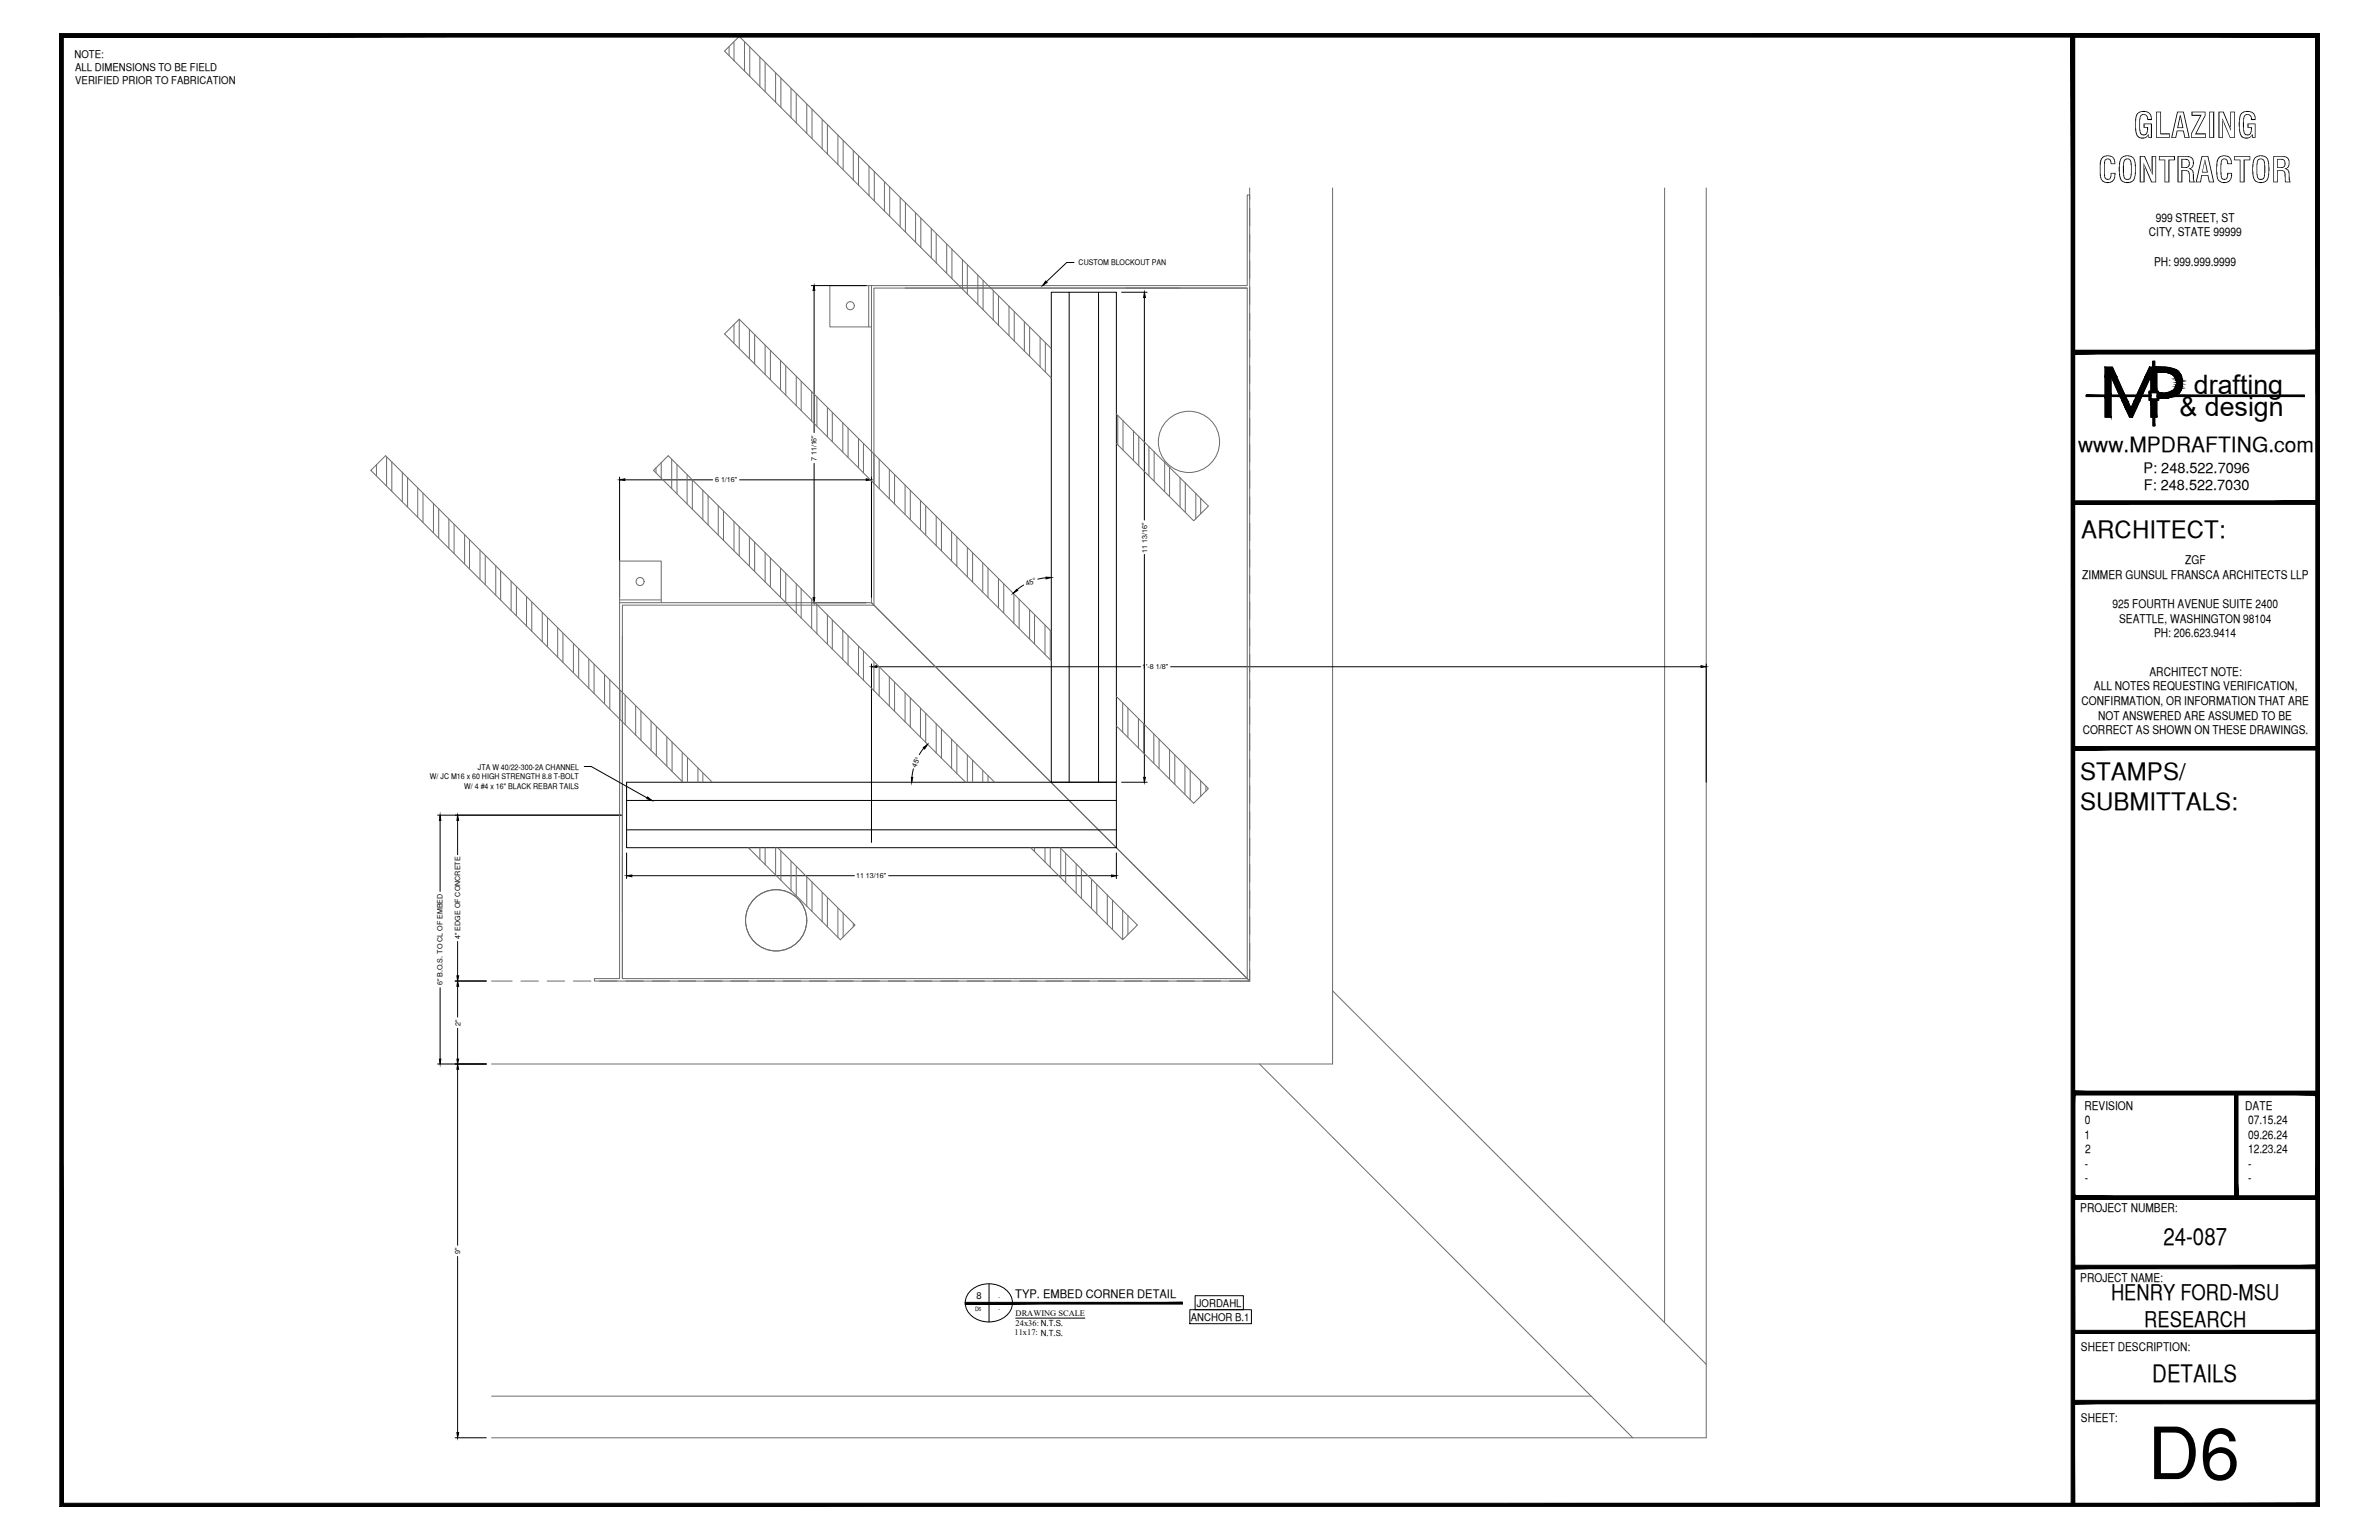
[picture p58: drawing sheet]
<svg xmlns="http://www.w3.org/2000/svg" width="432mm" height="279mm" viewBox="0 0 432 279" stroke-linecap="round" stroke-linejoin="round" font-family="sans-serif">
<defs><g id="words">
<text font-size="13.1" x="389.8" y="268.4">D6</text>
<g font-size="6.3">
<text x="387.2" y="25">GLAZING</text>
<text x="380.8" y="33.1">CONTRACTOR</text>
</g>
<g font-size="4.9">
<text x="398.2" y="71.5">drafting</text>
<text x="395.6" y="75.5">&amp; design</text>
</g>
<g font-size="4.4">
<text x="377.8" y="97.5">ARCHITECT:</text>
<text x="377.6" y="141.5">STAMPS/</text>
<text x="377.6" y="146.9">SUBMITTALS:</text>
<text x="392.7" y="225.8">24-087</text>
<text x="390.7" y="250.7">DETAILS</text>
</g>
<g font-size="3.9">
<text x="383.2" y="235.9">HENRY FORD-MSU</text>
<text x="389.2" y="240.7">RESEARCH</text>
</g>
<text font-size="3.8" x="377.2" y="82">www.MPDRAFTING.com</text>
<g font-size="2.6">
<text x="389.1" y="85.8">P: 248.522.7096</text>
<text x="389.1" y="89">F: 248.522.7030</text>
</g>
<g font-size="2.2">
<text x="391.3" y="40.2">999 STREET, ST</text>
<text x="390" y="42.9">CITY, STATE 99999</text>
<text x="391" y="48.2">PH: 999.999.9999</text>
<text x="378" y="105">ZIMMER GUNSUL FRANSCA ARCHITECTS LLP</text>
<text x="396.6" y="102.3">ZGF</text>
<text x="383.4" y="110.3">925 FOURTH AVENUE SUITE 2400</text>
<text x="384.6" y="113">SEATTLE, WASHINGTON 98104</text>
<text x="391" y="115.6">PH: 206.623.9414</text>
<text x="380" y="125.2">ALL NOTES REQUESTING VERIFICATION,</text>
<text x="390.1" y="122.6">ARCHITECT NOTE:</text>
<text x="377.8" y="127.9">CONFIRMATION, OR INFORMATION THAT ARE</text>
<text x="380.8" y="130.6">NOT ANSWERED ARE ASSUMED TO BE</text>
<text x="378" y="133.2">CORRECT AS SHOWN ON THESE DRAWINGS.</text>
<text x="378.3" y="201.3">REVISION</text>
<text x="378.4" y="204">0</text>
<text x="407.5" y="201.3">DATE</text>
<text x="408" y="204">07.15.24</text>
<text x="378.3" y="206.6">1</text>
<text x="378.5" y="209.2">2</text>
<text x="408" y="206.6">09.26.24</text>
<text x="408" y="209.2">12.23.24</text>
<text x="378.4" y="211.9">-</text>
<text x="378.4" y="214.5">-</text>
<text x="408" y="211.9">-</text>
<text x="408" y="214.5">-</text>
<text x="377.6" y="219.9">PROJECT NUMBER:</text>
<text x="377.6" y="232.5">PROJECT NAME:</text>
<text x="377.7" y="245.2">SHEET DESCRIPTION:</text>
<text x="377.7" y="257.9">SHEET:</text>
</g>
<text font-size="2.1" x="184.3" y="235.5">TYP. EMBED CORNER DETAIL</text>
<g font-size="1.9">
<text x="13.5" y="10.5">NOTE:</text>
<text x="13.7" y="12.9">ALL DIMENSIONS TO BE FIELD</text>
<text x="13.7" y="15.3">VERIFIED PRIOR TO FABRICATION</text>
<text x="216.2" y="239.6">ANCHOR B.1</text>
<text x="217.2" y="237">JORDAHL</text>
</g>
<text font-size="1.8" x="177.2" y="235.6">8</text>
<g font-size="1.5">
<text x="184.3" y="238.8">DRAWING SCALE</text>
<text x="184.1" y="242.3">11x17: N.T.S.</text>
<text x="184.3" y="240.5">24x36: N.T.S.</text>
</g>
<g font-size="1.4">
<text x="195.8" y="48.1">CUSTOM BLOCKOUT PAN</text>
<text x="78" y="141.4">W/ JC M16 x 60 HIGH STRENGTH 8.8 T-BOLT</text>
<text x="84.3" y="143.1">W/ 4 #4 x 16&quot; BLACK REBAR TAILS</text>
<text x="86.7" y="139.6">JTA W 40/22-300-2A CHANNEL</text>
</g>
<g font-size="1.3">
<text x="148.2" y="83.7" transform="rotate(-90 148.2 83.7)">7 11/16&quot;</text>
<text x="129.8" y="87.5">6 1/16&quot;</text>
<text x="208.2" y="100.3" transform="rotate(-90 208.2 100.3)">11 13/16&quot;</text>
<text x="186.4" y="106.4" transform="rotate(-22 186.4 106.4)">45°</text>
<text x="207.3" y="121.4">1'-8 1/8&quot;</text>
<text x="166.3" y="139.3" transform="rotate(-67 166.3 139.3)">45°</text>
<text x="155.4" y="159.3">11 13/16&quot;</text>
<text x="83.5" y="170.4" transform="rotate(-90 83.5 170.4)">4&quot; EDGE OF CONCRETE</text>
<text x="80.3" y="178.8" transform="rotate(-90 80.3 178.8)">6&quot; B.O.S. TO CL OF EMBED</text>
<text x="83.6" y="186.1" transform="rotate(-90 83.6 186.1)">2&quot;</text>
<text x="83.5" y="227.5" transform="rotate(-90 83.5 227.5)">9&quot;</text>
</g>
<g font-size="1.1">
<text x="177" y="237.9">D6</text>
<text x="181.2" y="235.6">-</text>
<text x="181.2" y="237.9">-</text>
</g>
</g></defs>
<!-- layer: SURROUNDING CONDITIONS -->
<g fill="none" stroke="#6c6c6c" stroke-width=".18">
<path d="M132.3 8.5v1.6M133.2 7.6v3.4M135.1 7.6v5.3M136.1 8.5v5.3M137.9 10.4v5.3M138.9 11.4v5.3M140.8 13.2v5.3M141.7 14.2v5.3M143.6 16.1v5.3M144.5 17v5.4M146.4 18.9v5.3M147.4 19.8v5.3"/>
<path d="M149.2 21.7v5.4M150.2 22.7v5.3M152.1 24.5v5.3M153 25.5v5.3M154.9 27.4v5.3M155.8 28.3v5.3M157.7 30.2v5.3M158.7 31.1v5.3M160.5 33v5.4M161.5 34v5.2M163.4 35.8v5.3M164.3 36.8v5.3"/>
<path d="M166.2 38.7v5.2M167.1 39.6v5.3M226.8 34.1v2.1M226.8 37.8v3.2M241.9 34.1v158.9h-152.7M302.1 34.1v205.9M309.7 34.1v226.8h-220.5M133.2 58.9v3.4M134.2 57.9v5.3M134.2 57.9l-2.7 2.7 59.3 59.3M134.2 57.9l56.6 56.7M136 59.8v5.3"/>
<path d="M157.7 51.8v7.5M158.2 59.3h-7.6v-7.5h75.8v-16.4h.4v142.6M158.2 51.8v57.5M164.3 52.3h62.1v125.2h-113.4v-62.1M169 41.5v5.3M169.9 42.4v5.4M171.8 44.3v5.3M172.8 45.2v5.3M174.7 47.1v5.4M175.6 48.1v5.3M177.5 50v5.2M178.4 50.9v5.3"/>
<path d="M180.3 52.8v5.3M181.2 53.7v5.4M183.1 55.6v5.3M184.1 56.5v5.3M185.9 58.4v5.4M186.9 59.4v5.3M204.3 52.3h9.9M226.4 52.3h-67.8v57.5h-45.6v67.7M226.8 42.5v3.2M226.8 47.3v3.2M226.8 52.1v3.1M226.8 56.8v3.2"/>
<path d="M137 60.7v5.3M138.9 62.6v5.3M139.8 63.6v5.3M141.7 65.4v5.3M142.6 66.4v5.3M144.5 68.3v5.3M145.4 69.2v5.3M147.3 71.1v5.3M148.3 72v5.3M150.2 73.9v5.3M151.1 74.9v5.2M153 76.7v5.3"/>
<path d="M153.9 77.7v5.3M155.8 79.6v5.2M188.8 61.2v5.3M189.7 62.2v5.3M190.8 63.2l-56.6-56.6-2.7 2.7 59.3 59.3M202.6 75.1l16.7 16.7-2.6 2.7-14.1-14M202.9 75.4v5.3M203.8 76.3v5.3M205.7 78.2v5.3M206.7 79.1v5.4M226.8 61.6v3.2M226.8 66.4v3.1"/>
<path d="M226.8 71.1v3.2M226.8 75.9v3.2M67.4 85.3h.1M68.3 84.3v2M70.2 82.9v5.3M71.1 83.8v5.4M73 85.7v5.3M74 86.6v5.3M75.8 88.5v5.4M76.8 89.5v5.3M78.7 91.3v5.3M79.6 92.3v5.3"/>
<path d="M81.5 94.2v5.3M82.4 95.1v5.3M84.3 97v5.3M85.2 97.9v5.4M87.1 99.8v5.4M119.1 84.8v1M120 83.9v2.8M121.9 83.3v5.3M122.9 84.3v5.3M124.7 86.1v5.3M125.7 87.1v5.3M127.6 89v5.3"/>
<path d="M128.5 89.9v5.3M130.4 91.8v5.3M131.3 92.7v5.3M133.2 94.6v5.3M134.2 95.6v5.2M136 97.4v5.3M137 98.4v5.3M156.7 80.5v5.3M158.6 82.4v5.3M159.6 83.3v5.3M161.4 85.2v5.3M162.4 86.1v5.3"/>
<path d="M164.3 88v5.3M165.2 89v5.3M167.1 90.8v5.3M168 91.8v5.3M169.9 93.7v5.3M170.9 94.6v5.3M172.7 96.5v5.3M173.7 97.4v5.3M175.6 99.3v5.3M208.5 81v5.3M209.5 81.9v5.3M211.4 83.8v5.4"/>
<path d="M212.3 84.8v5.3M214.2 86.7v5.2M215.1 87.6v5.3M217 89.5v4.7M217.9 90.4v2.8M226.8 80.6v3.2M226.8 85.4v3.2M226.8 90.2v3.1M226.8 94.9v3.2M226.8 99.7v3.2M88.1 100.8v5.2M90 102.6v5.3"/>
<path d="M90.9 103.6v5.3M92.8 105.5v5.3M93.7 106.4v5.3M95.6 108.3v5.3M96.5 109.2v5.4M98.4 111.1v5.3M99.4 112v5.3M101.2 113.9v5.4M102.2 114.9v5.3M104.1 116.8v5.2M105 117.7v5.3M106.9 119.6v5.3"/>
<path d="M112.5 109.3h45.7M112.5 108.8h7.5M120 109.3v-7.5h-7.5v75.7h-4.6v.5h118.9M138.9 100.3v5.3M139.8 101.2v5.3M141.7 103.1v5.3M142.6 104v5.3M144.5 105.9v5.3M145.4 106.8v5.3M147.3 108.7v5.3M148.3 109.7v5.3M150.2 111.6v5.2"/>
<path d="M151.1 112.5v5.3M153 114.4v5.3M153.9 115.3v5.3M155.8 117.2v5.3M156.7 118.1v5.3M158.2 109.3l68.6 68.7M176.5 100.3v5.3M178.4 102.1v5.3M179.3 103.1v5.3M181.2 105v5.3M182.2 105.9v5.3M184 107.8v5.3"/>
<path d="M185 108.7v5.3M186.9 110.6v5.4M187.8 111.6v5.2M189.7 113.4v5.3M190.6 114.4v5.3M226.8 104.5v3.1M226.8 109.2v3.2M226.8 114v3.2M226.8 118.7v3.2M107.8 120.5v5.4M109.7 122.4v5.3M110.7 123.3v5.4"/>
<path d="M112.5 125.2v5.4M113.5 126.2v5.3M115.4 128v5.3M116.3 129v5.3M118.2 130.9v5.3M119.1 131.8v5.4M121 133.7v5.3M122 134.6v5.4M123.8 136.5v5.4M124.8 137.5v4.4M126.7 139.3v2.6M158.6 120v5.3"/>
<path d="M159.6 121v5.3M161.4 122.8v5.3M162.4 123.8v5.3M164.3 125.7v5.3M165.2 126.6v5.4M167.1 128.5v5.3M168 129.4v5.3M169.9 131.3v5.4M170.9 132.3v5.3M172.7 134.1v5.3M173.7 135.1v5.3M175.6 137v4.9"/>
<path d="M176.5 137.9v4M178.4 139.8v2.1M202.6 126.4l16.7 16.7-2.6 2.6-14.1-14M203.8 127.6v5.2M204.7 128.5v5.3M206.6 130.4v5.3M207.6 131.3v5.4M209.4 133.2v5.3M210.4 134.1v5.3M212.3 136v5.4M213.2 137v5.3M215.1 138.8v5.3"/>
<path d="M216 139.8v5.3M226.8 123.5v3.2M226.8 128.3v3.1M226.8 133v3.2M226.8 137.8v3.2M113 155.5v9.8M124 141.9l-56.7-56.6 2.7-2.6 59.3 59.2M127.6 140.3v1.6M135.8 153.8l16.7 16.7 2.7-2.7-14-14M136.1 153.8v.3M137.9 153.8v2.2M138.9 153.8v3.1"/>
<path d="M140.8 153.8v4.9M141.7 154.4v5.3M143.6 156.3v5.3M144.5 157.2v5.4M146.4 159.1v5.3M175.3 141.9l-56.7-56.6 2.7-2.6 59.2 59.2M179.3 140.7v1.2M187.1 153.8l16.7 16.7 2.6-2.7-14-14M187.8 153.8v.7M189.7 153.8v2.6M190.6 153.8v3.6M192.5 153.9v5.3"/>
<path d="M193.4 154.8v5.3M195.3 156.7v5.4M196.3 157.7v5.3M198.1 159.6v5.2M217.9 141.7v2.8M218.9 142.6v1M226.8 142.6v3.1M226.8 147.3v3.2M226.8 152.1v3.2M226.8 156.8v3.2M89.2 178h3.8M94.6 178h3.1"/>
<path d="M99.3 178h3.2M104.1 178h3.2M108.8 178h3.2M113.6 178h3.2M118.4 178h3.1M123.1 178h3.2M127.9 178h3.2M132.7 178h3.1M137.4 178h3.2M142.2 178h3.2M146.9 178h3.2M147.4 160v5.4"/>
<path d="M149.2 161.9v5.4M150.2 162.9v5.3M151.7 178h3.2M152.1 164.7v5.4M153 165.7v4.3M154.9 167.6v.5M156.5 178h3.1M161.2 178h3.2M166 178h3.2M170.8 178h3.1M175.5 178h3.2M180.3 178h3.2"/>
<path d="M185 178h3.2M189.8 178h3.2M194.6 178h3.1M199.1 160.5v5.3M199.3 178h3.2M201 162.4v5.3M201.9 163.3v5.4M203.8 165.2v5.3M204.1 178h3.2M204.7 166.1v3.4M208.9 178h3.1M213.6 178h3.2"/>
<path d="M218.4 178h3.2M223.1 178h3.7M226.8 161.6v3.2M226.8 166.4v3.1M226.8 171.1v3.2M226.8 175.9v2.1M241.9 179.8l67.8 67.7M228.6 193l67.8 67.9M89.2 253.3h199.6"/>
<circle cx="154.3" cy="55.5" r=".73"/>
<circle cx="215.8" cy="80.2" r="5.6"/>
<circle cx="116.2" cy="105.5" r=".73"/>
<circle cx="140.9" cy="167" r="5.6"/>
</g>
<!-- layer: DIM -->
<g fill="none" stroke="#000" stroke-width=".18">
<path d="M147.3 51.8h9.9M147.8 52.7v25.8M203.6 53h4.6M207.7 54v40.4M112.5 86.6v21.8M113.4 87.1h15.9M134.2 87.1h23M147.8 84.1v24.3M158.2 86.6v21.8M147.3 109.3h9.9M185.8 106.1l-1.2 .9M189.8 104.8l-1.4 .3"/>
<path d="M207.7 100.6v40.4M158.2 120.5v32.3M159.1 121h47.9M165.8 139.5l-.3 1.4M167.7 135.7l-.8 1.2M212.5 121h96.2M309.7 120.5v21.4M79.4 147.9h33.4M79.9 148.8v12.9M83.1 148.8v6.3M113.7 154.7v4.7M114.7 158.9h40.4"/>
<path d="M161.3 158.9h40.4M202.6 154.7v4.7M203.6 141.9h4.6M79.9 179.2v13M82.6 178h5.7M83.1 170.8v6.2M83.1 178.9v5.6M79.4 193h8.9M83.1 186.6v5.6M83.1 194v31.9M83.1 228v31.9M82.6 260.9h5.7"/>
</g>
<g fill="#000" stroke="#000" stroke-width=".18">
<path d="M147.8 51.8l.1 .9h-.3zM207.7 53l.2 1h-.3zM112.5 87.1l.9-.2v.3zM157.2 86.9l1 .2-1 .1zM147.6 108.4h.3l-.1 .9zM184.5 106.9l.2 .2-.8 .5zM189.9 104.7l.9 .1-.9 .2zM158.2 121l.9-.2v.3zM167.6 135.6l.7-.5-.5 .8zM308.7 120.8l1 .2-1 .1zM79.9 147.9l.1 .9h-.2zM83.1 147.9l.1 .9h-.3z"/>
<path d="M113.7 158.9l1-.2v.4zM165.4 141h.3l-.2 .9zM201.7 158.7l.9 .2-.9 .2zM207.6 141h.3l-.2 .9zM82.9 177h.3l-.1 1zM83.1 178l.1 .9h-.3zM79.8 192.2h.2l-.1 .8zM83.1 193l.1 1h-.3zM82.9 192.2h.3l-.1 .8zM82.9 259.9h.3l-.1 1z"/>
</g>
<!-- layer: SYMBOLS -->
<path d="M175.2 236.3v.3l39.4-.3zM175.2 236.6l39.4-.3v.3z" fill="#000" stroke="#000" stroke-width=".18"/>
<path d="M175.9 234.4a4.8 4.8 0 0 1 7.5 .6 3.3 3.3 0 0 1-2.2 4.6 4.5 4.5 0 0 1-5.9-2.5 2.93 2.93 0 0 1 .6-2.7zM179.5 233v6.8" fill="none" stroke="#000" stroke-width=".18"/>
<!-- layer: MEDIUM_2 -->
<path d="M184.3 239.1h12.6" fill="none" stroke="#000" stroke-width=".18"/>
<!-- layer: NOTES -->
<path d="M194.9 47.6h-1.3l-3.7 3.5M106 139.1h1.3l10.2 5.7M216 237.6h11.1v2.6h-11.1zM216.9 235.1h8.8v2.5h-8.8z" fill="none" stroke="#000" stroke-width=".18"/>
<!-- layer: Schiene -->
<path d="M190.8 53h11.8v88.9h-11.8zM194.1 53v88.9M199.4 53v88.9M113.7 141.9h88.9v11.9h-88.9zM113.7 150.6h88.9M113.7 145.2h88.9" fill="none" stroke="#000" stroke-width=".18"/>
<!-- layer: NOTES -->
<g fill="#fff" stroke="#fff" stroke-width=".18">
<path d="M195.3 46.5v2.2l16.9-2.2zM195.3 48.7l16.9-2.2v2.2z"/>
<path d="M77.5 138v5.6l28.1-5.6zM77.5 143.6l28.1-5.6v5.6z"/>
</g>
<path d="M189.8 51l.3 .2-.9 .6zM117.5 144.6l.8 .6-.9-.3z" fill="#000" stroke="#000" stroke-width=".18"/>
<!-- layer: TITLE BLOCK -->
<g fill="#000" stroke="#000" stroke-width=".18">
<path d="M393.1 71.3h2.4zM394.3 68h1.6z"/>
<path d="M376.3 6.5v.2h44.1zM376.3 6.5h44.3l-.2 .2z"/>
<path d="M375.9 6.4l.7 266.6v-266.6zM375.9 6.4l.7 266.6h-.7z"/>
<path d="M420.6 6.5l-.2 .2 .2 234.9zM420.4 6.7l.2 234.9h-.2z"/>
<path d="M421 6.1l-.6 .6 .6 266.7zM420.4 6.7l.6 266.7-.6-.7zM10.9 273.4h410.1l-.6-.7zM10.9 273.4l.6-.7h408.9zM10.9 6.1v267.3l.6-.7zM10.9 6.1l.6 .6v266zM10.9 6.1l.6 .6 409.5-.6zM11.5 6.7l409.5-.6-.6 .6z"/>
<path d="M382.1 68.3h1.1zM382.1 68.3h1.1z"/>
<path d="M382.1 68.3l1.1 3.3v-3.3zM382.1 68.3l1.1 3.3h-1.1z"/>
<path d="M382.1 72.1l1.1 3.6v-3.6zM382.1 72.1l1.1 3.6h-1.1z"/>
<path d="M382.1 66.6l2.1 1.7-.8-1.7zM382.1 66.6l2.1 1.7h-2.1z"/>
<path d="M383.2 68.3h1zM383.2 68.3h1z"/>
<path d="M383.2 68.3l2.4 3.3-1.4-3.3zM383.2 68.3l2.4 3.3h-1z"/>
<path d="M384.9 72.1l1.3 .7-.3-.7zM384.9 72.1l1.3 .7h-1z"/>
<path d="M385.2 72.8l1.6 1.2-.6-1.2zM385.2 72.8l1.6 1.2h-1z"/>
<path d="M385.8 74l1.2 1.7 .8-1.7zM385.8 74l1.2 1.7h-.5z"/>
<path d="M387.3 72.8l.5 1.2 .6-1.2zM387.3 72.8l.5 1.2h-1z"/>
<path d="M387.7 72.1l.7 .7 .3-.7zM387.7 72.1l.7 .7h-1.1z"/>
<path d="M389.4 68.3l-.5 3.3 1.5-3.3zM389.4 68.3l-.5 3.3h-1z"/>
<path d="M390.1 71.2l.3 .5v-.5zM390.1 71.2l.3 .5h-.3z"/>
<path d="M378.7 71.7l11.7 .2v-.2zM378.7 71.7l11.7 .2h-11.7z"/>
<path d="M390.1 71.9l.3 .5v-.5zM390.1 71.9l.3 .5h-.3z"/>
<path d="M390.1 66.6l.6 1.7v-1.7zM390.1 66.6l.6 1.7h-1.3z"/>
<path d="M390.4 68.3l.3 2.6v-2.6zM390.4 68.3l.3 2.6h-.3z"/>
<path d="M390.4 72.8l.3 2.9v-2.9zM390.4 72.8l.3 2.9h-.3z"/>
<path d="M390.8 65.5l.3 5.5v-5.5zM390.8 65.5l.3 5.5h-.3z"/>
<path d="M390.8 72.6l.3 4.7v-4.7zM390.8 72.6l.3 4.7h-.3z"/>
<path d="M391.2 67.6l.3 3.3v-3.3zM391.2 67.6l.3 3.3h-.3z"/>
<path d="M391.2 72.8l.3 2.9v-2.9zM391.2 72.8l.3 2.9h-.3z"/>
<path d="M390.1 71l1.7 .2v-.2zM390.1 71l1.7 .2h-1.7z"/>
<path d="M391.5 71.2l.3 .5v-.5zM391.5 71.2l.3 .5h-.3z"/>
<path d="M391.5 71.9l.3 .5v-.5zM391.5 71.9l.3 .5h-.3z"/>
<path d="M390.1 72.4l1.7 .2v-.2zM390.1 72.4l1.7 .2h-1.7z"/>
<path d="M391.2 66.6l2.4 .1zM391.2 66.6l2.4 .1z"/>
<path d="M391.2 66.7l3.1 .2-.7-.2zM391.2 66.7l3.1 .2h-3.1z"/>
<path d="M391.9 72.2h1.7zM391.9 72.2l1.2 .1z"/>
<path d="M391.9 72.1l1.7 .1 .6-.1zM391.9 72.1l1.7 .1h-1.7z"/>
<path d="M391.2 66.9l3.8 .2-.7-.2zM391.2 66.9l3.8 .2h-3.8z"/>
<path d="M391.2 67.1l4.2 .3-.4-.3zM391.2 67.1l4.2 .3h-4.2z"/>
<path d="M391.2 67.4l4.3 .2-.1-.2zM391.2 67.4l4.3 .2h-4.3z"/>
<path d="M392.9 67.6h2.6zM392.9 67.6h2.6z"/>
<path d="M393.3 67.6l2.3 .1-.1-.1zM393.3 67.6l2.3 .1h-2zM393.6 67.7h2zM393.6 67.7h2z"/>
<path d="M393.4 71.2l2.1 .1zM393.1 71.3h2.4zM393.1 71.3h2.4z"/>
<path d="M391.9 71.3l3.3 .3 .3-.3zM391.9 71.3l3.3 .3h-3.3z"/>
<path d="M393.6 67.7l2.1 .1-.1-.1zM393.6 67.7l2.1 .1h-1.7z"/>
<path d="M393.8 71.2h1.8zM393.4 71.2h2.1z"/>
<path d="M394 67.8l1.9 .2-.2-.2zM394 67.8l1.9 .2h-1.6zM394.3 68h1.6z"/>
<path d="M394.1 71.1l1.5 .1 .1-.1zM393.8 71.2l.3-.1 1.5 .1z"/>
<path d="M394.2 70.9l1.5 .2 .1-.2zM394.2 70.9l1.5 .2h-1.6z"/>
<path d="M394.4 68l1.5 .2v-.2zM394.4 68l1.5 .2h-1.3z"/>
<path d="M394.4 70.9h1.5zM394.2 70.9h1.6z"/>
<path d="M394.6 68.2l1.4 .1-.1-.1zM394.6 68.2l1.4 .1h-1.3z"/>
<path d="M394.6 70.7l1.3 .2v-.2zM394.6 70.7l1.3 .2h-1.5z"/>
<path d="M394.7 68.3l1.3 .2v-.2zM394.7 68.3l1.3 .2h-1.2z"/>
<path d="M394.8 68.5l1.2 .2v-.2zM394.8 68.5l1.2 .2h-1.1zM394.9 68.7h1.1zM394.9 68.7h1.1z"/>
<path d="M394.8 70.4l1.2 .1v-.1zM394.8 70.4l1.2 .1h-1.3z"/>
<path d="M394.7 70.5l1.2 .2 .1-.2zM394.7 70.5l1.2 .2h-1.3z"/>
<path d="M394.9 68.7l1.2 .3-.1-.3zM394.9 68.7l1.2 .3h-1.1z"/>
<path d="M394.9 70.2l1.1 .2v-.2zM394.9 70.2l1.1 .2h-1.2z"/>
<path d="M395 69l1.1 .2v-.2zM395 69l1.1 .2h-1.1z"/>
<path d="M395 69.2l1.1 .2v-.2zM395 69.2l1.1 .2h-1.1z"/>
<path d="M395 69.4l1.1 .3v-.3zM395 69.4l1.1 .3h-1.1z"/>
<path d="M395 69.7l1.1 .1v-.1zM395 69.7l1.1 .1h-1.1z"/>
<path d="M395 69.8l1 .4 .1-.4zM395 69.8l1 .4h-1.1zM394.9 70.2h1.1zM394.9 70.2h1.1z"/>
<path d="M391.5 71.7l26.8 .2v-.2zM391.5 71.7l26.8 .2h-26.8z"/>
<path d="M376.3 64.2h44.3v-.6zM376.3 63.6h44.3l-44.3 .6z"/>
<path d="M376.3 64.2h44.3v-.6zM376.3 63.6h44.3l-44.3 .6z"/>
<path d="M376.3 91.5h44.3v-.6zM376.3 90.9h44.3l-44.3 .6z"/>
<path d="M376.3 136.1h44.3v-.7zM376.3 135.4h44.3l-44.3 .7z"/>
<path d="M405.6 198.3l.6 19v-19zM405.6 198.3l.6 19h-.6z"/>
<path d="M420.4 198.6v18.4l.2-18.6zM420.6 198.4v18.8l-.2-.2z"/>
<path d="M420.4 198.6v18.4l.2-18.6zM420.6 198.4v18.8l-.2-.2z"/>
<path d="M420.6 198l-.2 .6 .2-.2zM376.3 198h44.3l-.2 .6zM376.3 198l.3 .6h43.8zM376.3 198l.3 .6-.3-.2z"/>
<path d="M420.6 198l-.2 .6 .2-.2zM376.3 198h44.3l-.2 .6zM376.3 198l.3 .6h43.8zM376.3 198l.3 .6-.3-.2z"/>
<path d="M376.6 217l-.3 .2v.4zM376.6 217l44 .6h-44.3zM376.6 217l44 .6-.2-.6zM420.4 217l.2 .2v.4z"/>
<path d="M376.6 217l-.3 .2v.4zM376.6 217l44 .6h-44.3zM376.6 217l44 .6-.2-.6zM420.4 217l.2 .2v.4z"/>
<path d="M376.6 198.6l-.3 18.6 .3-.2zM376.3 198.4l.3 .2-.3 18.6z"/>
<path d="M376.6 198.6l-.3 18.6 .3-.2zM376.3 198.4l.3 .2-.3 18.6z"/>
<path d="M376.3 217.4h44.3v-.3zM376.3 217.1h44.3l-44.3 .3z"/>
<path d="M376.3 230.2h44.3v-.6zM376.3 229.6h44.3l-44.3 .6z"/>
<path d="M376.2 254.1v.6l44.5-.6zM376.2 254.7l44.5-.6v.6z"/>
<path d="M376.2 241.4v.5l44.5-.5zM376.2 241.9l44.5-.5v.5z"/>
<path d="M376.3 6.5v235.1h.3zM376.3 6.5h.3v235.1z"/>
</g>
<g fill="none" stroke="#000" stroke-width=".18">
<path d="M378.7 71.7h11.4v-.7h.7v-5.5h.3v5.5h.7v.7h26.5v.2h-26.5v.7h-.7v4.7h-.3v-4.7h-.7v-.7h-11.4zM382.1 72.1h1.1v3.6h-1.1zM382.1 66.6h1.3l2.2 5h-1l-1.4-3.3v3.3h-1.1zM384.9 72.1h1l.9 1.9 .9-1.9h1l-1.7 3.6h-.5zM390.1 66.6h.6v4.3h-.3v-2.6l-1.5 3.3h-1zM390.4 71.2h1.1v1.2h-1.1zM390.4 72.8h.3v2.9h-.3zM391.2 72.8h.3v2.9h-.3zM392.8 67.6l.8 .1 .7 .3M393.1 71.3h-1.2v.3h3.3M394.2 72.1h-2.3v.2h1.2M394.2 72l-1.1 .2"/>
<path d="M394.3 70.8l-.6 .3-.7 .1M394.3 68l.4 .4 .2 .5M394.9 69.9l-.2 .5-.4 .4M395 68.9v.5M395 67.1l.6 .5 .4 1.1M395 69.4v.5M395 67.1l-1.2-.4-2.6-.1v4.3h.3v-3.3h1.4M396 70.1a2.33 2.33 0 0 1-.8 1.5M396.1 68.7v.7M396.1 69.4v.7"/>
</g>
<use href="#words"/>
</svg>
